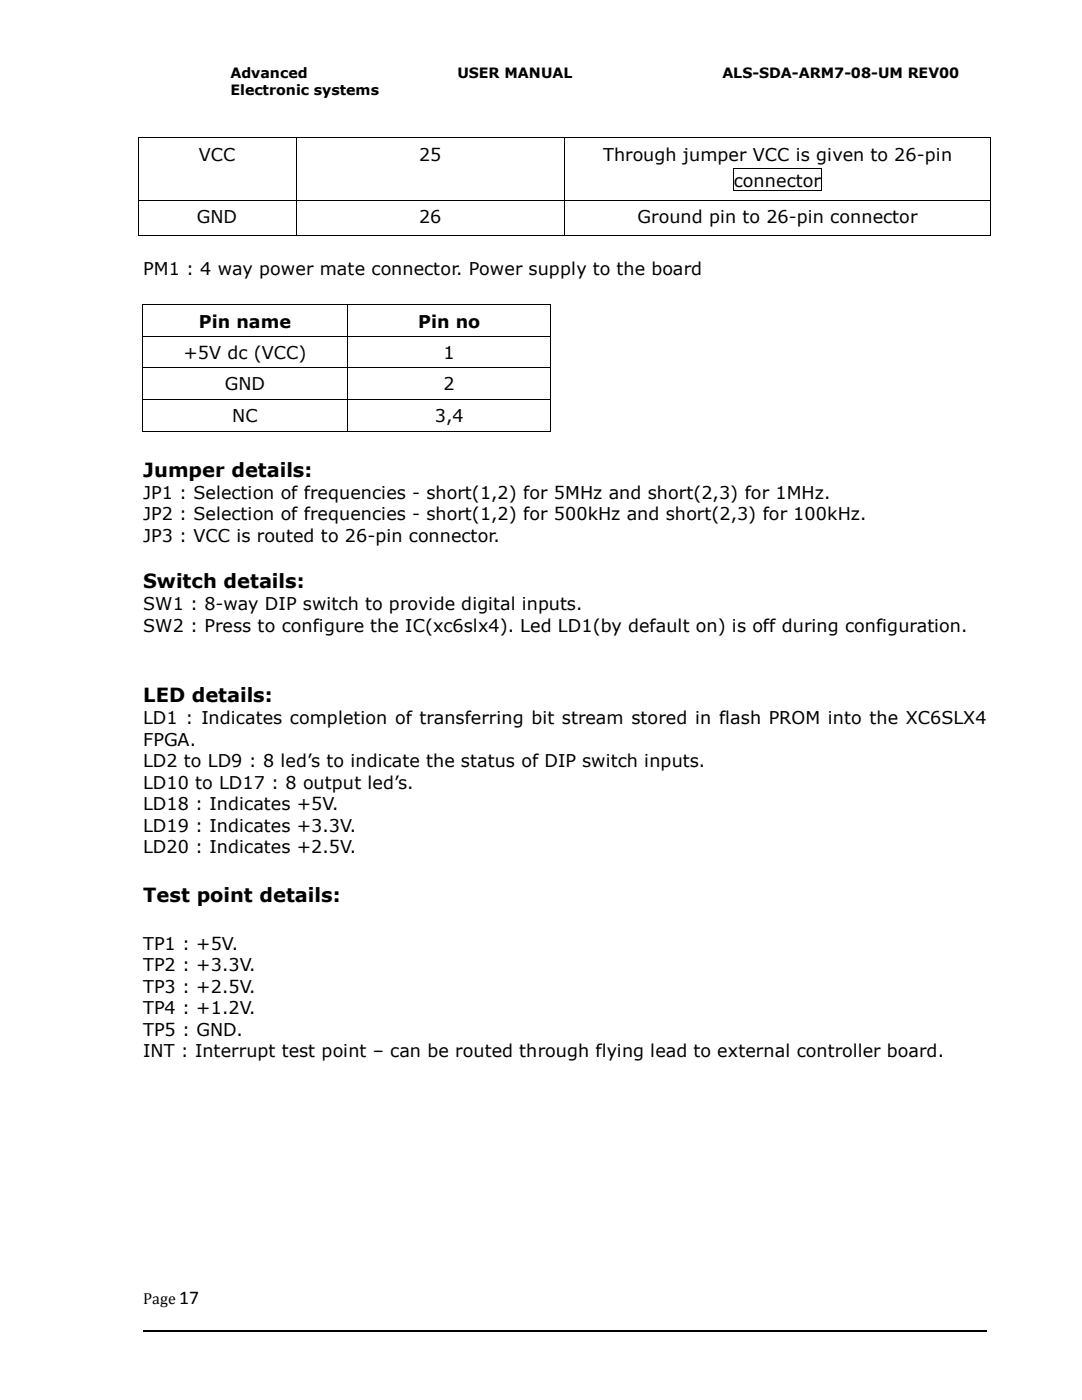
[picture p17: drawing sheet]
<svg xmlns="http://www.w3.org/2000/svg" width="216mm" height="279mm" viewBox="0 0 216 279" stroke-linecap="round" stroke-linejoin="round" font-family="sans-serif">
<defs><g id="words">
<g font-size="3.9">
<text x="28.6" y="95.1">Jumper details:</text>
<text x="28.6" y="117.4">Switch details:</text>
<text x="28.6" y="140.1">LED details:</text>
<text x="28.6" y="180">Test point details:</text>
</g>
<text font-size="3.9" fill="#00000a" x="35.8" y="260.2">17</text>
<g font-size="3.5" fill="#00000a">
<text x="39.7" y="32.1">VCC</text>
<text x="83.6" y="32.1">25</text>
<text x="120.4" y="32.1">Through jumper VCC is given to 26-pin</text>
<text x="146.4" y="37.3">connector</text>
<text x="39.3" y="44.5">GND</text>
<text x="83.6" y="44.5">26</text>
<text x="127.2" y="44.5">Ground pin to 26-pin connector</text>
<text x="39.7" y="65.4">Pin name</text>
<text x="83.4" y="65.4">Pin no</text>
<text x="36.6" y="71.6">+5V dc (VCC)</text>
<text x="88.5" y="71.6">1</text>
<text x="44.9" y="77.9">GND</text>
<text x="88.5" y="77.9">2</text>
<text x="46.4" y="84.2">NC</text>
<text x="86.8" y="84.2">3,4</text>
</g>
<g font-size="3.5">
<text x="28.6" y="54.9">PM1 : 4 way power mate connector. Power supply to the board</text>
<text x="28.6" y="99.5">JP1 : Selection of frequencies - short(1,2) for 5MHz and short(2,3) for 1MHz.</text>
<text x="28.6" y="103.8">JP2 : Selection of frequencies - short(1,2) for 500kHz and short(2,3) for 100kHz.</text>
<text x="28.6" y="108.1">JP3 : VCC is routed to 26-pin connector.</text>
<text x="28.6" y="121.8">SW1 : 8-way DIP switch to provide digital inputs.</text>
<text x="28.6" y="126.1">SW2 : Press to configure the IC(xc6slx4). Led LD1(by default on) is off during configuration.</text>
<text x="28.6" y="144.6">LD1 : Indicates completion of transferring bit stream stored in flash PROM into the XC6SLX4</text>
<text x="28.6" y="148.8">FPGA.</text>
<text x="28.6" y="153.1">LD2 to LD9 : 8 led’s to indicate the status of DIP switch inputs.</text>
<text x="28.6" y="157.4">LD10 to LD17 : 8 output led’s.</text>
<text x="28.6" y="161.7">LD18 : Indicates +5V.</text>
<text x="28.6" y="166">LD19 : Indicates +3.3V.</text>
<text x="28.6" y="170.3">LD20 : Indicates +2.5V.</text>
<text x="28.6" y="189.6">TP1 : +5V.</text>
<text x="28.6" y="193.8">TP2 : +3.3V.</text>
<text x="28.6" y="198.2">TP3 : +2.5V.</text>
<text x="28.6" y="202.4">TP4 : +1.2V.</text>
<text x="28.6" y="206.7">TP5 : GND.</text>
<text x="28.6" y="211">INT : Interrupt test point – can be routed through flying lead to external controller board.</text>
</g>
<text font-size="3.2" fill="#00000a" x="28.6" y="260.2">Page</text>
<g font-size="2.8">
<text x="46" y="15.6">Advanced</text>
<text x="91.3" y="15.6">USER MANUAL</text>
<text x="144.2" y="15.6">ALS-SDA-ARM7-08-UM REV00</text>
<text x="46" y="19">Electronic systems</text>
</g>
</g></defs>
<g fill="#000">
<path d="M27.5 27.4h.2v1.2h-.2zM27.5 27.4h.2v.2h-.2zM59 27.6h.2v1h-.2zM59 27.4h.2v.2h-.2zM112.5 27.6h.2v1h-.2zM112.5 27.4h.2v.2h-.2zM146.3 33.6h.1v.2h-.1zM146.3 38h.1v.2h-.1zM163.9 33.6h.1v.2h-.1zM163.9 38h.1v.2h-.1zM197.7 27.4h.1v1.2h-.1zM197.7 27.4h.1v.2h-.1z"/>
<path d="M27.5 39.8h.2v1.2h-.2zM27.5 46.9h.2v.1h-.2zM59 39.8h.2v1.2h-.2zM59 46.9h.2v.1h-.2zM112.5 39.8h.2v1.2h-.2zM112.5 46.9h.2v.1h-.2zM197.7 39.8h.1v1.2h-.1zM197.7 46.9h.1v.1h-.1zM28.3 79.5h.2v.2h-.2zM28.4 60.8v1zM28.4 60.8v.1zM28.4 67.1v1z"/>
<path d="M28.4 73.3v1zM28.5 79.5h.2v.2h-.2zM69.3 79.5h.2v.2h-.2zM69.4 60.9l.1 .9zM69.4 60.8l.1 .1zM69.4 67.1l.1 1zM69.4 73.3l.1 1zM69.5 79.5h.2v.2h-.2zM109.8 79.5h.2v.2h-.2zM109.9 60.8v1zM109.9 60.8v.1zM109.9 67.1v1z"/>
<path d="M109.9 73.3v1zM28.3 79.5h.2v1.2h-.2zM28.3 85.9h.2v.2h-.2zM69.3 79.7h.2v1h-.2zM69.3 85.9h.2v.2h-.2zM109.8 79.7h.2v1h-.2zM109.8 85.9h.2v.2h-.2z"/>
</g>
<g fill="none" stroke="#000" stroke-width=".2">
<path d="M27.6 28.6v11.2M27.7 27.5h31.3M27.7 39.9h31.3M59.1 28.6v11.2M59.2 27.5h53.3M59.2 39.9h53.3M112.6 28.6v11.2M112.7 27.5h85M112.7 39.9h85M146.3 33.8v4.2M146.4 33.7h17.5M146.4 38.1h17.5"/>
<path d="M164 33.8v4.2M197.7 28.6v11.2M27.6 41v5.9M27.7 46.9h31.3M59.1 41v5.9M59.2 46.9h53.3M112.6 41v5.9M112.7 46.9h85M197.7 41v5.9M28.4 61.8v5.3M28.4 68.1v5.2M28.4 74.3v5.2"/>
<path d="M28.4 60.8h41M28.4 67.1h41M28.4 73.4h41M28.7 79.6h40.6M69.4 61.8v5.3M69.4 68.1v5.2M69.4 74.3v5.2M69.5 60.8h40.4M69.5 67.1h40.4M69.5 73.4h40.4M69.7 79.6h40.1M109.9 61.8v5.3"/>
<path d="M109.9 68.1v5.2M109.9 74.3v5.2M28.4 80.7v5.2M28.5 86h40.8M69.4 80.7v5.2M69.5 86h40.3M109.9 80.7v5.2"/>
</g>
<path d="M28.6 265.6h168.2" fill="none" stroke="#000" stroke-width=".25"/>
<use href="#words"/>
</svg>
